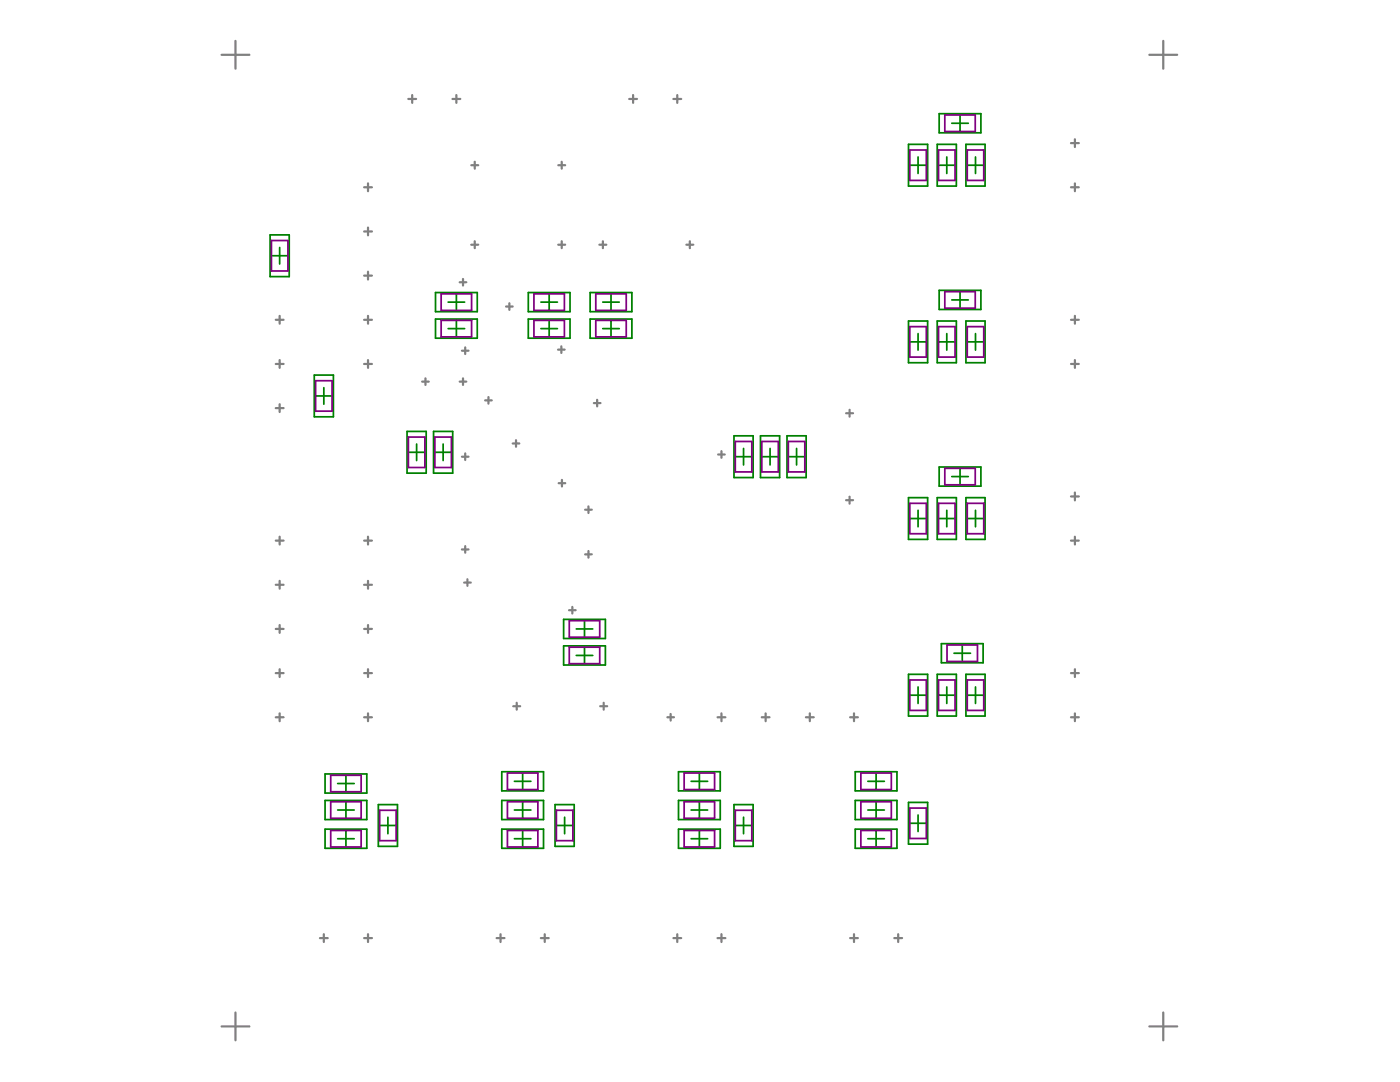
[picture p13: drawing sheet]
<svg xmlns="http://www.w3.org/2000/svg" width="279mm" height="216mm" viewBox="0 0 279 216" stroke-linecap="round" stroke-linejoin="round" font-family="sans-serif">
<g fill="none" stroke="#008000" stroke-width=".35">
<path d="M181.3 28.8h3.8v8.3h-3.8zM181.6 33h3.3M183.2 31.3v3.3M187 28.8h3.9v8.3h-3.9zM187.3 33h3.3M187.4 22.7h8.4v3.8h-8.4zM189 31.3v3.3M189.9 24.6h3.3M191.6 22.9v3.3M192.8 28.8h3.8v8.3h-3.8zM193 33h3.3M194.7 31.3v3.3"/>
<path d="M53.9 46.9h3.8v8.3h-3.8zM54.2 51h3.3M55.8 49.4v3.3M86.9 58.4h8.3v3.8h-8.3zM91.1 58.6v3.3M105.4 58.4h8.4v3.8h-8.4zM109.6 58.6v3.3M117.8 58.4h8.3v3.8h-8.3zM121.9 58.6v3.3M187.4 57.9h8.4v3.9h-8.4zM189.9 59.8h3.3M191.6 58.2v3.3"/>
<path d="M62.7 74.8h3.8v8.4h-3.8zM63 79h3.3M64.6 77.4v3.3M86.9 63.7h8.3v3.8h-8.3zM89.4 65.6h3.3M89.4 60.3h3.3M91.1 63.9v3.3M105.4 63.7h8.4v3.8h-8.4zM107.9 65.6h3.3M107.9 60.3h3.3M109.6 63.9v3.3M117.8 63.7h8.3v3.8h-8.3z"/>
<path d="M120.3 65.6h3.3M120.3 60.3h3.3M121.9 63.9v3.3M181.3 64.1h3.8v8.3h-3.8zM181.6 68.2h3.3M183.2 66.6v3.3M187 64.1h3.9v8.3h-3.9zM187.3 68.2h3.3M189 66.6v3.3M192.8 64.1h3.8v8.3h-3.8zM193 68.2h3.3M194.7 66.6v3.3"/>
<path d="M81.2 86.1h3.9v8.3h-3.9zM81.5 90.2h3.3M83.1 88.6v3.3M86.5 86.1h3.8v8.3h-3.8zM86.8 90.2h3.3M88.4 88.6v3.3M146.5 87h3.8v8.3h-3.8zM146.7 91.1h3.3M148.4 89.5v3.3M151.8 87h3.8v8.3h-3.8zM152 91.1h3.3M153.7 89.5v3.3"/>
<path d="M157.1 87h3.8v8.3h-3.8zM157.3 91.1h3.3M159 89.5v3.3M181.3 99.3h3.8v8.3h-3.8zM187 99.3h3.9v8.3h-3.9zM187.4 93.2h8.4v3.8h-8.4zM189.9 95.1h3.3M191.6 93.4v3.3M192.8 99.3h3.8v8.3h-3.8zM181.6 103.5h3.3M183.2 101.8v3.3M187.3 103.5h3.3"/>
<path d="M189 101.8v3.3M193 103.5h3.3M194.7 101.8v3.3M112.5 123.6h8.3v3.8h-8.3zM112.5 128.9h8.3v3.8h-8.3zM115 130.8h3.3M115 125.5h3.3M116.7 123.9v3.2M116.7 129.1v3.3M181.3 134.6h3.8v8.3h-3.8zM181.6 138.7h3.3M183.2 137.1v3.3"/>
<path d="M187 134.6h3.9v8.3h-3.9zM187.3 138.7h3.3M187.9 128.4h8.3v3.9h-8.3zM189 137.1v3.3M190.4 130.3h3.3M192 128.7v3.3M192.8 134.6h3.8v8.3h-3.8zM193 138.7h3.3M194.7 137.1v3.3M64.9 154.4h8.3v3.9h-8.3zM64.9 159.7h8.3v3.8h-8.3zM67.4 156.3h3.3"/>
<path d="M69 154.7v3.3M69 160v3.3M100.1 154h8.4v3.8h-8.4zM100.1 159.7h8.4v3.8h-8.4zM102.7 155.9h3.3M104.3 154.3v3.2M104.3 160v3.3M135.4 154h8.3v3.8h-8.3zM135.4 159.7h8.3v3.8h-8.3zM137.9 155.9h3.3M139.6 154.3v3.2M139.6 160v3.3"/>
<path d="M170.7 154h8.3v3.8h-8.3zM170.7 159.7h8.3v3.8h-8.3zM173.2 155.9h3.3M174.8 154.3v3.2M174.8 160v3.3M64.9 165.4h8.3v3.9h-8.3zM67.4 167.4h3.3M67.4 161.6h3.3M69 165.7v3.3M75.5 160.6h3.8v8.3h-3.8zM75.8 164.7h3.3M77.4 163.1v3.3"/>
<path d="M100.1 165.4h8.4v3.9h-8.4zM102.7 167.4h3.3M102.7 161.6h3.3M104.3 165.7v3.3M110.8 160.6h3.8v8.3h-3.8zM111 164.7h3.3M112.7 163.1v3.3M135.4 165.4h8.3v3.9h-8.3zM137.9 167.4h3.3M137.9 161.6h3.3M139.6 165.7v3.3M146.5 160.6h3.8v8.3h-3.8z"/>
<path d="M146.7 164.7h3.3M148.4 163.1v3.3M170.7 165.4h8.3v3.9h-8.3zM173.2 167.4h3.3M173.2 161.6h3.3M174.8 165.7v3.3M181.3 160.1h3.8v8.3h-3.8zM181.6 164.3h3.3M183.2 162.6v3.3"/>
</g>
<g fill="none" stroke="#800080" stroke-width=".35">
<path d="M181.6 29.9h3.3v6.1h-3.3zM187.3 29.9h3.3v6.1h-3.3zM188.6 22.9h6v3.3h-6zM193 29.9h3.3v6.1h-3.3zM54.2 48h3.3v6.1h-3.3zM88 58.6h6.1v3.3h-6.1zM106.6 58.6h6v3.3h-6zM118.9 58.6h6.1v3.3h-6.1zM188.6 58.2h6v3.3h-6zM63 76h3.3v6h-3.3zM88 63.9h6.1v3.3h-6.1zM106.6 63.9h6v3.3h-6z"/>
<path d="M118.9 63.9h6.1v3.3h-6.1zM181.6 65.2h3.3v6.1h-3.3zM187.3 65.2h3.3v6.1h-3.3zM193 65.2h3.3v6.1h-3.3zM81.5 87.2h3.3v6.1h-3.3zM86.8 87.2h3.3v6.1h-3.3zM146.7 88.1h3.3v6.1h-3.3zM152 88.1h3.3v6.1h-3.3zM157.3 88.1h3.3v6.1h-3.3zM188.6 93.4h6v3.3h-6zM181.6 100.4h3.3v6.1h-3.3zM187.3 100.4h3.3v6.1h-3.3z"/>
<path d="M193 100.4h3.3v6.1h-3.3zM113.6 123.9h6.1v3.2h-6.1zM113.6 129.1h6.1v3.3h-6.1zM181.6 135.7h3.3v6.1h-3.3zM187.3 135.7h3.3v6.1h-3.3zM189 128.7h6.1v3.3h-6.1zM193 135.7h3.3v6.1h-3.3zM66 154.7h6.1v3.3h-6.1zM66 160h6.1v3.3h-6.1zM101.3 154.3h6v3.2h-6zM101.3 160h6v3.3h-6zM136.5 154.3h6.1v3.2h-6.1z"/>
<path d="M136.5 160h6.1v3.3h-6.1zM171.8 154.3h6.1v3.2h-6.1zM171.8 160h6.1v3.3h-6.1zM66 165.7h6.1v3.3h-6.1zM75.8 161.7h3.3v6.1h-3.3zM101.3 165.7h6v3.3h-6zM111 161.7h3.3v6.1h-3.3zM136.5 165.7h6.1v3.3h-6.1zM146.7 161.7h3.3v6.1h-3.3zM171.8 165.7h6.1v3.3h-6.1zM181.6 161.2h3.3v6.1h-3.3z"/>
</g>
<g fill="none" stroke="#808080" stroke-width=".44">
<path d="M44.2 10.9h5.6M47 8.2v5.5M81.5 19.7h1.5M82.3 19v1.5M90.3 19.7h1.6M91.1 19v1.5M125.6 19.7h1.5M126.3 19v1.5M134.4 19.7h1.5M135.2 19v1.5M229.4 10.9h5.5M232.2 8.2v5.5"/>
<path d="M72.7 37.4h1.5M73.4 36.6v1.6M94.1 33h1.3M94.7 32.3v1.4M111.4 33h1.4M112.1 32.3v1.4M213.7 37.4h1.6M213.7 28.6h1.6M214.5 27.8v1.5M214.5 36.6v1.6M72.7 55h1.5M72.7 46.2h1.5"/>
<path d="M73.4 45.4v1.6M73.4 54.2v1.6M91.7 56.3h1.4M92.4 55.7v1.3M94.1 48.8h1.3M94.7 48.1v1.4M111.4 48.8h1.4M112.1 48.1v1.4M119.6 48.8h1.4M120.3 48.1v1.4M137 48.8h1.4M137.7 48.1v1.4"/>
<path d="M55 72.6h1.6M55 63.8h1.6M55.8 63v1.6M55.8 71.8v1.6M72.7 72.6h1.5M72.7 63.8h1.5M73.4 63v1.6M73.4 71.8v1.6M84.2 76.1h1.4M84.9 75.5v1.3M91.7 76.1h1.4M92.2 70h1.3"/>
<path d="M92.4 75.5v1.3M92.8 69.3v1.3M96.8 79.9h1.3M97.5 79.2v1.3M101 61.2h1.3M101.7 60.5v1.3M111.4 69.8h1.3M112 69.1v1.3M119.2 79.8v1.3M213.7 72.6h1.6M213.7 63.8h1.6M214.5 63v1.6"/>
<path d="M214.5 71.8v1.6M55 81.4h1.6M55.8 80.7v1.5M92.2 91.1h1.3M92.8 90.5v1.3M102.3 88.5h1.3M103 87.8v1.3M111.5 96.4h1.3M112.1 95.8v1.3M118.5 80.4h1.3M143.3 90.7h1.3M144 90v1.3"/>
<path d="M168.9 99.8h1.3M168.9 82.5h1.3M169.6 81.8v1.3M169.6 99.1v1.4M213.7 99.1h1.6M214.5 98.3v1.5M55 107.9h1.6M55 116.7h1.6M55.8 107.1v1.6M55.8 115.9v1.6M72.7 107.9h1.5M72.7 116.7h1.5"/>
<path d="M73.4 107.1v1.6M73.4 115.9v1.6M92.2 109.6h1.3M92.6 116.2h1.3M92.8 109v1.3M93.3 115.6v1.3M116.8 101.7h1.3M116.8 110.6h1.3M117.4 101v1.4M117.4 109.9v1.4M213.7 107.9h1.6M214.5 107.1v1.6"/>
<path d="M55 125.5h1.6M55 134.3h1.6M55.8 124.7v1.6M55.8 133.5v1.6M72.7 125.5h1.5M72.7 134.3h1.5M73.4 124.7v1.6M73.4 133.5v1.6M113.6 121.8h1.3M114.2 121.1v1.3M213.7 134.3h1.6M214.5 133.5v1.6"/>
<path d="M55 143.1h1.6M55.8 142.3v1.6M72.7 143.1h1.5M73.4 142.3v1.6M102.4 140.9h1.4M103.1 140.2v1.4M119.8 140.9h1.4M120.5 140.2v1.4M133.2 143.1h1.3M133.8 142.5v1.3M143.2 143.1h1.6M144 142.3v1.6"/>
<path d="M152 143.1h1.6M152.8 142.3v1.6M160.8 143.1h1.6M161.6 142.3v1.6M169.7 143.1h1.5M170.4 142.3v1.6M213.7 143.1h1.6M214.5 142.3v1.6M63.8 187.2h1.6M64.6 186.4v1.6M72.7 187.2h1.5M73.4 186.4v1.6"/>
<path d="M99.1 187.2h1.6M99.9 186.4v1.6M107.9 187.2h1.6M108.7 186.4v1.6M134.4 187.2h1.5M135.2 186.4v1.6M143.2 187.2h1.6M144 186.4v1.6M169.7 187.2h1.5M170.4 186.4v1.6M178.5 187.2h1.5M179.3 186.4v1.6"/>
<path d="M44.2 204.8h5.6M47 202v5.6M229.4 204.8h5.5M232.2 202v5.6"/>
</g>
</svg>
